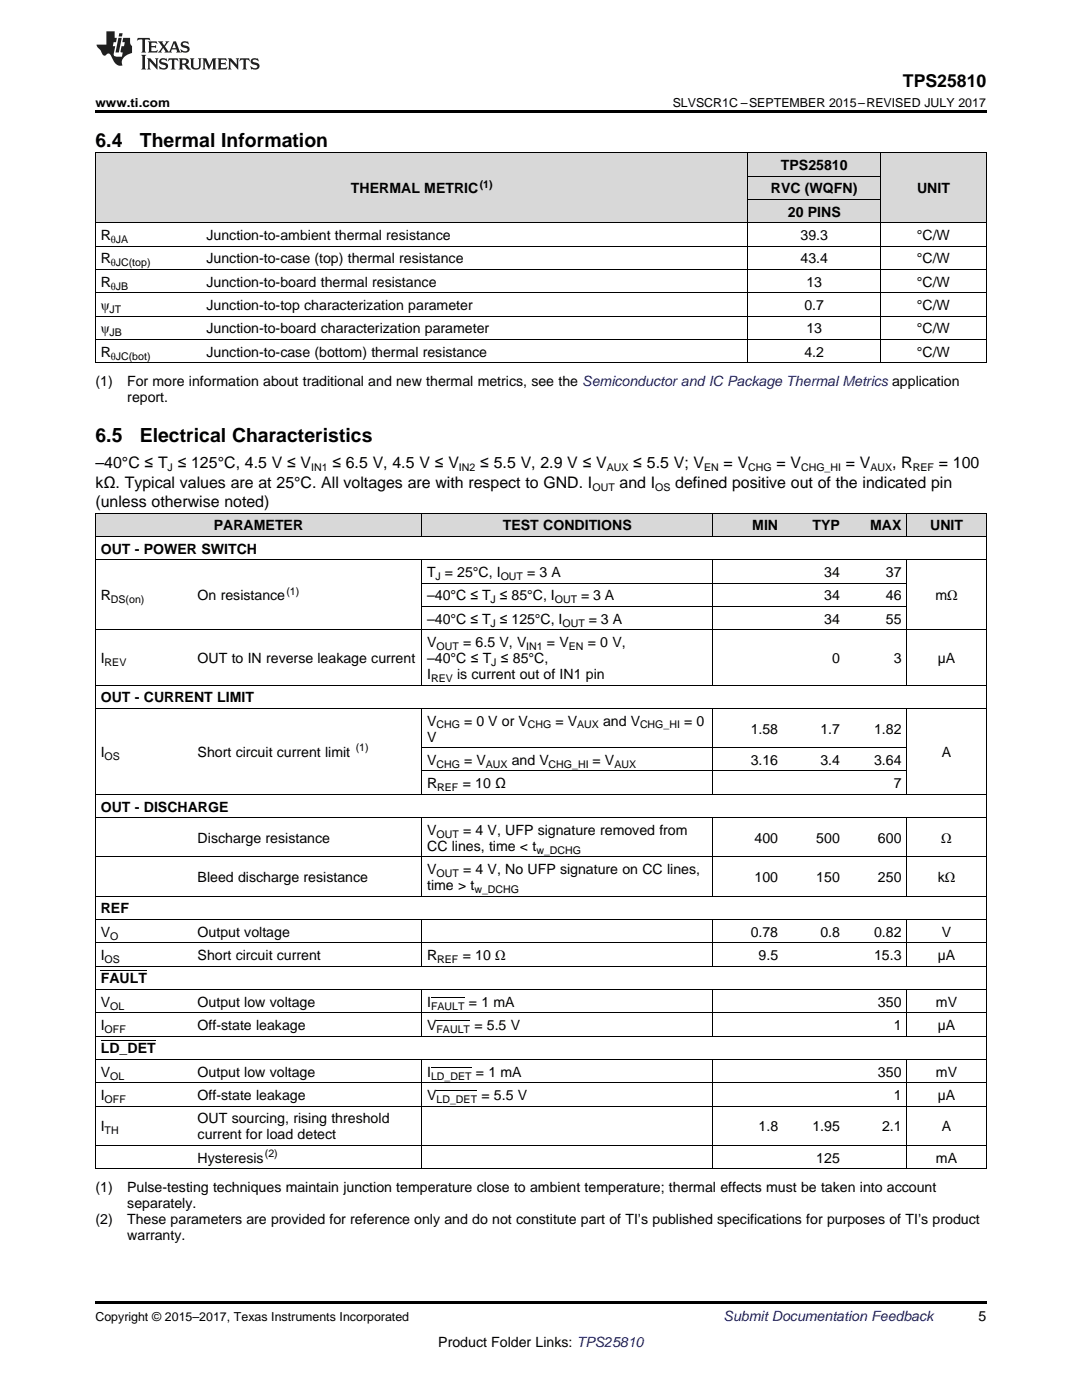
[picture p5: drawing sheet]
<svg xmlns="http://www.w3.org/2000/svg" width="216mm" height="279mm" viewBox="0 0 216 279" stroke-linecap="round" stroke-linejoin="round" font-family="sans-serif">
<defs><g id="words">
<g font-size="3.9">
<text x="19" y="29.3">6.4</text>
<text x="27.9" y="29.3">Thermal Information</text>
<text x="19" y="88.3">6.5</text>
<text x="27.9" y="88.3">Electrical Characteristics</text>
</g>
<text font-size="3.5" x="180.2" y="17.3">TPS25810</text>
<g font-size="3.2">
<text x="19" y="93.5">–40°C ≤ T ≤ 125°C, 4.5 V ≤ V</text>
<text x="66.3" y="93.5">≤ 6.5 V, 4.5 V ≤ V</text>
<text x="95.8" y="93.5">≤ 5.5 V, 2.9 V ≤ V</text>
<text x="126.4" y="93.5">≤ 5.5 V; V</text>
<text x="144.4" y="93.5">= V</text>
<text x="154.9" y="93.5">= V</text>
<text x="168.8" y="93.5">= V</text>
<text x="178" y="93.5">, R</text>
<text x="187.3" y="93.5">= 100</text>
<text x="19" y="97.3">kΩ. Typical values are at 25°C. All voltages are with respect to GND. I</text>
<text x="19" y="101.2">(unless otherwise noted)</text>
<text x="123.6" y="97.3">and I</text>
<text x="134.7" y="97.3">defined positive out of the indicated pin</text>
</g>
<g font-size="2.8">
<text x="155.8" y="33.9">TPS25810</text>
<text x="70" y="38.6">THERMAL METRIC</text>
<text x="153.8" y="38.6">RVC (WQFN)</text>
<text x="183" y="38.6">UNIT</text>
<text x="20.1" y="47.9">R</text>
<text x="41.2" y="47.9">Junction-to-ambient thermal resistance</text>
<text x="157.2" y="43.3">20 PINS</text>
<text x="159.7" y="47.9">39.3</text>
<text x="183" y="47.9">°C/W</text>
<text x="20.1" y="52.6">R</text>
<text x="41.2" y="52.6">Junction-to-case (top) thermal resistance</text>
<text x="159.7" y="52.6">43.4</text>
<text x="183" y="52.6">°C/W</text>
<text x="20.1" y="57.2">R</text>
<text x="41.2" y="57.2">Junction-to-board thermal resistance</text>
<text x="160.9" y="57.2">13</text>
<text x="183" y="57.2">°C/W</text>
<text x="20.1" y="61.9">ψ</text>
<text x="41.2" y="61.9">Junction-to-top characterization parameter</text>
<text x="160.5" y="61.9">0.7</text>
<text x="183" y="61.9">°C/W</text>
<text x="20.1" y="66.5">ψ</text>
<text x="20.1" y="71.2">R</text>
<text x="41.2" y="66.5">Junction-to-board characterization parameter</text>
<text x="41.2" y="71.2">Junction-to-case (bottom) thermal resistance</text>
<text x="160.5" y="71.2">4.2</text>
<text x="160.9" y="66.5">13</text>
<text x="183" y="66.5">°C/W</text>
<text x="183" y="71.2">°C/W</text>
<text x="19" y="77">(1)</text>
<text x="25.4" y="77">For more information about traditional and new thermal metrics, see the Semiconductor and IC Package Thermal Metrics application</text>
<text x="25.4" y="80.2">report.</text>
<text x="42.7" y="105.9">PARAMETER</text>
<text x="100.3" y="105.9">TEST CONDITIONS</text>
<text x="150.1" y="105.9">MIN</text>
<text x="162.1" y="105.9">TYP</text>
<text x="173.6" y="105.9">MAX</text>
<text x="185.6" y="105.9">UNIT</text>
<text x="20.1" y="110.5">OUT - POWER SWITCH</text>
<text x="20.1" y="119.8">R</text>
<text x="39.4" y="119.8">On resistance</text>
<text x="85.2" y="115.2">T = 25°C, I</text>
<text x="85.2" y="119.8">–40°C ≤ T ≤ 85°C, I</text>
<text x="105.2" y="115.2">= 3 A</text>
<text x="115.9" y="119.8">= 3 A</text>
<text x="164.5" y="115.2">34</text>
<text x="164.5" y="119.8">34</text>
<text x="176.8" y="115.2">37</text>
<text x="176.8" y="119.8">46</text>
<text x="186.7" y="119.8">mΩ</text>
<text x="85.2" y="124.5">–40°C ≤ T ≤ 125°C, I</text>
<text x="117.5" y="124.5">= 3 A</text>
<text x="164.5" y="124.5">34</text>
<text x="176.8" y="124.5">55</text>
<text x="85.2" y="129.2">V</text>
<text x="92.4" y="129.2">= 6.5 V, V</text>
<text x="109.1" y="129.2">= V</text>
<text x="117.3" y="129.2">= 0 V,</text>
<text x="20.1" y="132.3">I</text>
<text x="39.4" y="132.3">OUT to IN reverse leakage current</text>
<text x="85.2" y="132.3">–40°C ≤ T ≤ 85°C,</text>
<text x="85.2" y="135.5">I</text>
<text x="91.2" y="135.5">is current out of IN1 pin</text>
<text x="166" y="132.3">0</text>
<text x="178.3" y="132.3">3</text>
<text x="187.1" y="132.3">µA</text>
<text x="20.1" y="140.2">OUT - CURRENT LIMIT</text>
<text x="85.2" y="144.8">V</text>
<text x="85.2" y="148">V</text>
<text x="92.6" y="144.8">= 0 V or V</text>
<text x="110.9" y="144.8">= V</text>
<text x="120.3" y="144.8">and V</text>
<text x="136.5" y="144.8">= 0</text>
<text x="149.8" y="146.4">1.58</text>
<text x="163.7" y="146.4">1.7</text>
<text x="174.4" y="146.4">1.82</text>
<text x="20.1" y="151.1">I</text>
<text x="39.4" y="151.1">Short circuit current limit</text>
<text x="85.2" y="152.6">V</text>
<text x="92.6" y="152.6">= V</text>
<text x="102.1" y="152.6">and V</text>
<text x="118.2" y="152.6">= V</text>
<text x="149.8" y="152.6">3.16</text>
<text x="163.7" y="152.6">3.4</text>
<text x="174.4" y="152.6">3.64</text>
<text x="187.9" y="151.1">A</text>
<text x="20.1" y="162">OUT - DISCHARGE</text>
<text x="85.2" y="157.3">R</text>
<text x="92.3" y="157.3">= 10 Ω</text>
<text x="178.3" y="157.3">7</text>
<text x="85.2" y="166.6">V</text>
<text x="92.4" y="166.6">= 4 V, UFP signature removed from</text>
<text x="39.4" y="168.2">Discharge resistance</text>
<text x="85.2" y="169.8">CC lines, time &lt; t</text>
<text x="150.6" y="168.2">400</text>
<text x="162.9" y="168.2">500</text>
<text x="175.2" y="168.2">600</text>
<text x="187.8" y="168.2">Ω</text>
<text x="39.4" y="176">Bleed discharge resistance</text>
<text x="85.2" y="174.4">V</text>
<text x="85.2" y="177.6">time &gt; t</text>
<text x="92.4" y="174.4">= 4 V, No UFP signature on CC lines,</text>
<text x="150.6" y="176">100</text>
<text x="162.9" y="176">150</text>
<text x="175.2" y="176">250</text>
<text x="187.1" y="176">kΩ</text>
<text x="20.1" y="182.3">REF</text>
<text x="20.1" y="186.9">V</text>
<text x="20.1" y="191.6">I</text>
<text x="39.4" y="186.9">Output voltage</text>
<text x="39.4" y="191.6">Short circuit current</text>
<text x="85.2" y="191.6">R</text>
<text x="92.3" y="191.6">= 10 Ω</text>
<text x="149.8" y="186.9">0.78</text>
<text x="151.4" y="191.6">9.5</text>
<text x="163.7" y="186.9">0.8</text>
<text x="174.4" y="186.9">0.82</text>
<text x="174.4" y="191.6">15.3</text>
<text x="187.1" y="191.6">µA</text>
<text x="187.9" y="186.9">V</text>
<text x="20.1" y="196.3">FAULT</text>
<text x="20.1" y="200.9">V</text>
<text x="39.4" y="200.9">Output low voltage</text>
<text x="85.2" y="200.9">I</text>
<text x="93.6" y="200.9">= 1 mA</text>
<text x="175.2" y="200.9">350</text>
<text x="186.8" y="200.9">mV</text>
<text x="20.1" y="205.6">I</text>
<text x="39.4" y="205.6">Off-state leakage</text>
<text x="85.2" y="205.6">V</text>
<text x="94.7" y="205.6">= 5.5 V</text>
<text x="178.3" y="205.6">1</text>
<text x="187.1" y="205.6">µA</text>
<text x="20.1" y="210.2">LD_DET</text>
<text x="20.1" y="214.9">V</text>
<text x="39.4" y="214.9">Output low voltage</text>
<text x="85.2" y="214.9">I</text>
<text x="95" y="214.9">= 1 mA</text>
<text x="175.2" y="214.9">350</text>
<text x="186.8" y="214.9">mV</text>
<text x="20.1" y="219.5">I</text>
<text x="39.4" y="219.5">Off-state leakage</text>
<text x="85.2" y="219.5">V</text>
<text x="96.1" y="219.5">= 5.5 V</text>
<text x="178.3" y="219.5">1</text>
<text x="187.1" y="219.5">µA</text>
<text x="20.1" y="225.8">I</text>
<text x="39.4" y="224.2">OUT sourcing, rising threshold</text>
<text x="39.4" y="227.4">current for load detect</text>
<text x="151.4" y="225.8">1.8</text>
<text x="162.1" y="225.8">1.95</text>
<text x="176" y="225.8">2.1</text>
<text x="187.9" y="225.8">A</text>
<text x="39.4" y="232">Hysteresis</text>
<text x="162.9" y="232">125</text>
<text x="186.8" y="232">mA</text>
<text x="19" y="237.9">(1)</text>
<text x="25.4" y="237.9">Pulse-testing techniques maintain junction temperature close to ambient temperature; thermal effects must be taken into account</text>
<text x="19" y="244.2">(2)</text>
<text x="25.4" y="244.2">These parameters are provided for reference only and do not constitute part of TI’s published specifications for purposes of TI’s product</text>
<text x="25.4" y="241.1">separately.</text>
<text x="25.4" y="247.4">warranty.</text>
<text x="195.3" y="263.6">5</text>
<text x="87.5" y="268.9">Product Folder Links: TPS25810</text>
</g>
<text font-size="2.8" fill="#0000c8" x="144.4" y="263.6">Submit Documentation Feedback</text>
<g font-size="2.5">
<text x="19" y="21.4">www.ti.com</text>
<text x="134.2" y="21.4">SLVSCR1C –SEPTEMBER 2015–REVISED JULY 2017</text>
<text x="19" y="263.6">Copyright © 2015–2017, Texas Instruments Incorporated</text>
</g>
<g font-size="2.1">
<text x="95.7" y="37.5">(1)</text>
<text x="22.1" y="48.5">θJA</text>
<text x="22.1" y="53.1">θJC(top)</text>
<text x="22.1" y="57.8">θJB</text>
<text x="21.9" y="62.4">JT</text>
<text x="21.9" y="67.1">JB</text>
<text x="22.1" y="71.8">θJC(bot)</text>
<text x="33.4" y="94.1">J</text>
<text x="62.1" y="94.1">IN1</text>
<text x="91.6" y="94.1">IN2</text>
<text x="121.1" y="94.1">AUX</text>
<text x="140.5" y="94.1">EN</text>
<text x="149.3" y="94.1">CHG</text>
<text x="159.8" y="94.1">CHG_HI</text>
<text x="173.7" y="94.1">AUX</text>
<text x="182.1" y="94.1">REF</text>
<text x="118.2" y="98">OUT</text>
<text x="130.7" y="98">OS</text>
<text x="57.2" y="118.7">(1)</text>
<text x="86.9" y="115.7">J</text>
<text x="99.9" y="115.7">OUT</text>
<text x="22.1" y="120.4">DS(on)</text>
<text x="97.9" y="120.4">J</text>
<text x="97.9" y="125.1">J</text>
<text x="110.7" y="120.4">OUT</text>
<text x="112.3" y="125.1">OUT</text>
<text x="87.1" y="129.7">OUT</text>
<text x="105" y="129.7">IN1</text>
<text x="113.5" y="129.7">EN</text>
<text x="20.9" y="132.9">REV</text>
<text x="86" y="136.1">REV</text>
<text x="98" y="132.9">J</text>
<text x="71" y="149.9">(1)</text>
<text x="87.1" y="145.4">CHG</text>
<text x="105.3" y="145.4">CHG</text>
<text x="115.2" y="145.4">AUX</text>
<text x="127.7" y="145.4">CHG_HI</text>
<text x="20.9" y="151.6">OS</text>
<text x="87.1" y="153.2">CHG</text>
<text x="96.9" y="153.2">AUX</text>
<text x="109.5" y="153.2">CHG_HI</text>
<text x="122.6" y="153.2">AUX</text>
<text x="87.2" y="157.9">REF</text>
<text x="87.1" y="167.2">OUT</text>
<text x="107" y="170.4">w_DCHG</text>
<text x="87.1" y="175">OUT</text>
<text x="94.7" y="178.2">w_DCHG</text>
<text x="22" y="187.5">O</text>
<text x="20.9" y="192.2">OS</text>
<text x="87.2" y="192.2">REF</text>
<text x="22" y="201.5">OL</text>
<text x="86" y="201.5">FAULT</text>
<text x="20.9" y="206.1">OFF</text>
<text x="87.1" y="206.1">FAULT</text>
<text x="22" y="215.4">OL</text>
<text x="86" y="215.4">LD_DET</text>
<text x="20.9" y="220.1">OFF</text>
<text x="87.1" y="220.1">LD_DET</text>
<text x="20.9" y="226.3">TH</text>
<text x="52.9" y="230.9">(2)</text>
</g>
</g></defs>
<g fill="#d8d8d8">
<path d="M19 102.5h19.4v4.6h-19.4z"/>
<path d="M38.4 102.5h45.8v4.6h-45.8z"/>
<path d="M84.2 102.5h58.1v4.6h-58.1z"/>
<path d="M142.3 102.5h14.1v4.6h-14.1z"/>
<path d="M156.4 102.5h12.3v4.6h-12.3z"/>
<path d="M168.7 102.5h12.3v4.6h-12.3z"/>
<path d="M181 102.5h15.8v4.6h-15.8z"/>
<path d="M19 30.6h21.1v13.9h-21.1z"/>
<path d="M40.1 30.6h109.2v13.9h-109.2z"/>
<path d="M175.7 30.6h21.1v13.9h-21.1z"/>
<path d="M149.3 39.9h26.4v4.6h-26.4z"/>
<path d="M149.3 35.2h26.4v4.7h-26.4z"/>
<path d="M149.3 30.6h26.4v4.6h-26.4z"/>
</g>
<path d="M19 22h177.8v.5h-177.8zM19 72.4l.2 .1zM149.2 72.4l.1 .1zM175.6 72.4l.1 .1zM196.7 72.4l.1 .1zM19 259.7h177.8v.5h-177.8z" fill="#000"/>
<g fill="none" stroke="#000" stroke-width=".2">
<path d="M19 30.5h177.8M19.1 30.5v42M149.2 30.5v42M149.3 39.8h26.4M149.3 35.2h26.4M175.7 30.5v42M196.8 30.5v42M19 58.4h177.8M19 53.8h177.8M19 49.1h177.8M19 44.5h177.8M19 72.4h177.8"/>
<path d="M19 67.8h177.8M19 63.1h177.8M19 111.7h177.8M19 107.1h177.8M19 102.4h177.8M19.1 102.4v130.9M84.1 102.4v4.7M84.1 111.8v25M84.2 116.4h96.8M142.2 102.4v4.7M142.2 111.8v25M180.9 102.4v4.7"/>
<path d="M180.9 111.8v25M196.8 102.4v130.9M19 136.7h177.8M19 125.7h177.8M84.2 121.1h96.8M19 158.5h177.8M19 141.4h177.8M84.1 141.4v17.2M84.2 153.9h96.8M84.2 149.2h96.8M142.2 141.4v17.2M180.9 141.4v17.2"/>
<path d="M19 178.8h177.8M19 171h177.8M19 163.2h177.8M84.1 163.2v15.7M142.2 163.2v15.7M180.9 163.2v15.7M19 197.5h177.8M19 192.8h177.8M19 188.2h177.8M19 183.5h177.8M84.1 183.5v9.4M84.1 197.5v9.3"/>
<path d="M142.2 183.5v9.4M142.2 197.5v9.3M180.9 183.5v9.4M180.9 197.5v9.3M19 216.1h177.8M19 211.4h177.8M19 206.8h177.8M19 202.1h177.8M84.1 211.5v21.8M142.2 211.5v21.8M180.9 211.5v21.8M19 233.2h177.8"/>
<path d="M19 228.6h177.8M19 220.8h177.8"/>
</g>
<g fill="#231f20">
<path d="M27.5 7.6l-.1 .5 .4-.2h.6v.1v2.1l-.2 .4h1l-.3-.4v-2.1l.1-.1h.5l.5 .2-.2-.5zM29.5 8.3l.2 .3v1.5l-.2 .4h1.8l.2-.6a1.04 1.04 0 0 1-1.3 .2v-.7h.6l.3 .2v-.6l-.3 .2h-.6v-.6l.8-.1 .4 .3-.2-.5zM31.5 8.3l.9 1.1-.9 1.1h.8l-.2-.2 .5-.7 .4 .7-.2 .2h1.5l-.1-.2 .1-.4h.9l.1 .4-.2 .2h1l-.3-.3-.7-1.9h-.5l-.9 2-.8-1 .9-1h-.8l.1 .3-.3 .5-.4-.6 .2-.2zM34.7 8.6l.4 1h-.7zM36.3 8.4a.63 .63 0 0 0-.2 .7 .63 .63 0 0 0 .6 .4l.6 .2 .1 .2a.75 .75 0 0 1-.7 .4 .75 .75 0 0 1-.6-.5l.1 .7 .1-.1a1.11 1.11 0 0 0 1.5-.6 1.13 1.13 0 0 0-1.2-.8l-.1-.4a1.04 1.04 0 0 1 1.2 .2l-.2-.5-.1 .1-.5-.2zM28.2 10.9l.2 .4v2.2l-.2 .4h1l-.3-.4v-2.2l.3-.4zM29.3 11.6l.3 .4v1.5l-.3 .4h.8l-.2-.4v-1.3l1.5 1.7v-1.9l.2-.4h-.7l.2 .4v.9l-1.1-1.3zM32 11.8a.62 .62 0 0 0-.2 .7 .62 .62 0 0 0 .6 .4l.6 .1 .1 .3a.76 .76 0 0 1-.7 .3 .76 .76 0 0 1-.6-.4l.1 .7 .1-.1a1.11 1.11 0 0 0 1.5-.6 1.13 1.13 0 0 0-1.2-.8l-.1-.4a1.04 1.04 0 0 1 1.2 .2l-.2-.6-.1 .1-.5-.1zM33.7 11.6l-.2 .6a.61 .61 0 0 1 .8-.3v1.6l-.2 .4h.9l-.2-.4v-1.6a.63 .63 0 0 1 .8 .3l-.2-.6zM35.6 11.6l.3 .4v1.5l-.3 .4h1l-.2-.2v-.8l.5 .2a.76 .76 0 0 0 1.2 .7l-1-1a.58 .58 0 0 0 .6-.5 .58 .58 0 0 0-.5-.6zM36.4 11.9h.1a.45 .45 0 0 1 .5 .1 .45 .45 0 0 1 .1 .5l-.7 .2zM37.9 11.6l.2 .2a2.17 2.17 0 0 0 .3 1.9 .99 .99 0 0 0 1.6-.6v-1.1l.2-.4h-.7l.2 .2a1.92 1.92 0 0 1-.2 1.8 .6 .6 0 0 1-.9-.5v-1.1l.2-.4zM40.4 11.6l.2 .4v1.5l-.2 .4h.7l-.2-.4v-1.4l.8 1.8 .8-1.8v1.4l-.2 .4h.9l-.2-.4v-1.5l.2-.4h-.8l-.6 1.5-.6-1.5zM43.4 11.6l.2 .4v1.5l-.2 .4h1.8l.2-.6a1.04 1.04 0 0 1-1.3 .1v-.6h.5l.4 .2v-.6l-.4 .2h-.5v-.7h.8l.3 .3-.1-.6zM45.5 11.6l.2 .4v1.5l-.2 .4h.7l-.2-.4v-1.3l1.5 1.7v-1.9l.2-.4h-.7l.2 .4v.9l-1.1-1.3zM47.9 11.6l-.1 .6a.61 .61 0 0 1 .8-.3v1.6l-.3 .4h1l-.3-.4 .1-1.6a.63 .63 0 0 1 .7 .3l-.1-.6zM50.2 11.8a.62 .62 0 0 0-.2 .7 .62 .62 0 0 0 .6 .4l.6 .1 .2 .3a.76 .76 0 0 1-.8 .3 .76 .76 0 0 1-.6-.4l.1 .7 .2-.1a1.11 1.11 0 0 0 1.5-.6 1.13 1.13 0 0 0-1.3-.8l-.1-.4a1.04 1.04 0 0 1 1.2 .2l-.1-.6-.2 .1-.5-.1z"/>
<path d="M21.2 6.3v2.6h-1.9l.1 .4 .7 .9a.91 .91 0 0 0 1 .8 .56 .56 0 0 1 .5-.3 .56 .56 0 0 1 .5 .3l.4 .8a1.53 1.53 0 0 0 1.9 1.2 1.54 1.54 0 0 1 1-2.1l.9-.3v-1.4a1.52 1.52 0 0 1-.3-1.6h-1.4l-.2 .8h.5l-.2 .8h-.4l-.2 1v.2l.4 .1-.2 .8a1.93 1.93 0 0 1-1.6-.3l.3-1.8h-.5l.2-.8h.4l.2-.8h-.4v-1.3zM23.6 7.6l-.6 2.9h.7l.6-2.9zM23.8 6.6l-.1 .7h.6l.2-.7z"/>
</g>
<path d="M20.1 193.8h9.3M86 199.1h6.7M20.1 207.7h11M86 213.1h8.1M87.1 217.7h8.1M87.1 203.7h6.7" fill="none" stroke="#000" stroke-width=".2"/>
<use href="#words"/>
</svg>
